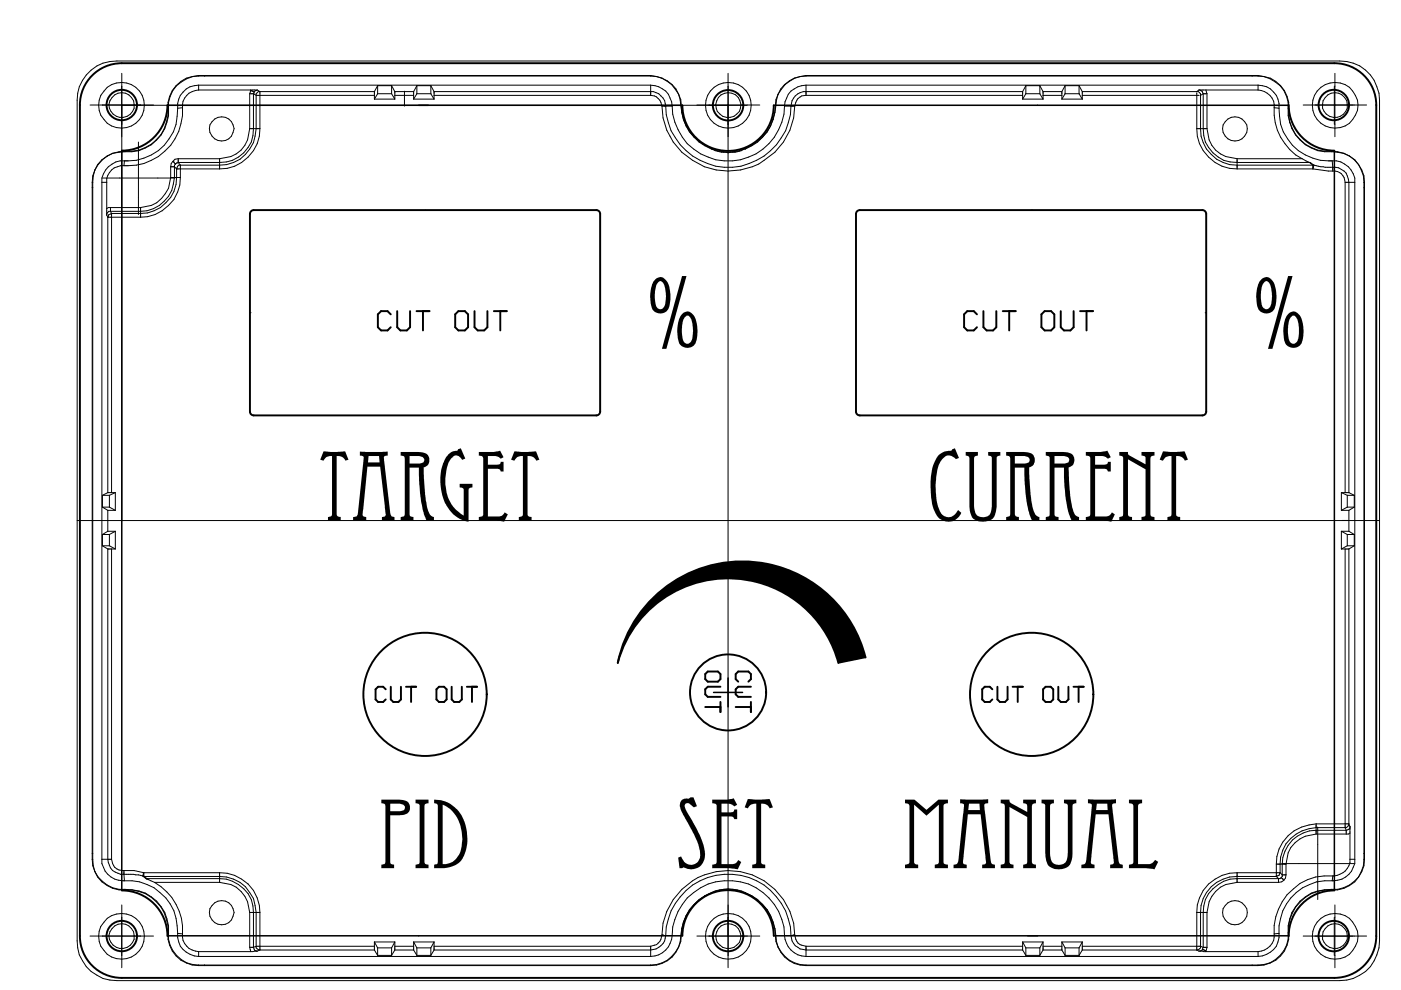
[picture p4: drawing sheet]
<svg xmlns="http://www.w3.org/2000/svg" width="297mm" height="210mm" viewBox="0 0 297 210" stroke-linecap="round" stroke-linejoin="round" font-family="sans-serif">
<g fill="none" stroke="#000" stroke-width=".21">
<path d="M18.3 15.9a8 8 0 0 1 6.5-3h259.3a8.3 8.3 0 0 1 8.4 8.3v178.3a8.3 8.3 0 0 1-8.4 8.4h-259.3a8.3 8.3 0 0 1-8.4-8.4v-178.3a7.8 7.8 0 0 1 1.9-5.3zM25.8 15.6v94.8M42.1 19.1a3.4 3.4 0 0 0-3.4 3.1 11.9 11.9 0 0 1-13.1 12.9 3.5 3.5 0 0 0-3 2.8v7.7l.3 .5M42.1 16a6.9 6.9 0 0 0-6.5 8.5 8.5 8.5 0 0 1-9.1 7.6M42.1 16.1a6.8 6.8 0 0 0-6.4 8.4 8.7 8.7 0 0 1-9.2 7.7M42.1 18.1a4.5 4.5 0 0 0-4.4 4.9M42.1 16v.1M42.1 18.1v1M42.1 19.1h12.4M42.1 16h95.9M42.1 16.1h95.9M42.1 18.1h95.9"/>
<path d="M43.4 16v.1M52.9 19.9h.8M52.9 19.9v7.4M53.2 19.2l.7 .3M53.2 19.2l-.3 .7M53.2 19.1v.1M53.7 19.9v7.4a7 7 0 0 1-7.1 7.1h-8.8M53.7 19.9l.6 .3h25.1M53.9 19.5l-.2 .4M54.5 19.1l.6 .3v7.9M54.5 19.1l-.6 .4M79.4 19.4h-24.6l-.5 .5v7.4a7.8 7.8 0 0 1-7.7 7.7h-8.7l-.5 .8"/>
<path d="M79.4 19.4v1.6M80.1 19.9h2.9M80.1 18.2v1.7M80.1 18.2l-.7 1.2M80.1 19.9l-.7 1.1M80.1 18.2h2.9M83 18.2v1.7M83 18.2l.7 1.2M83 19.9l.7 1.1M83.7 19.4h4M83.7 19.4v1.6M85.8 19.3v3.2"/>
<path d="M87.7 19.4v1.6M88.4 19.9h2.9M88.4 18.2v1.7M88.4 18.2l-.7 1.2M88.4 19.9l-.7 1.1M88.4 18.2h2.9M91.3 18.2v1.7M91.3 18.2l.7 1.2M91.3 19.9l.7 1.1M92 19.4h46.5a3.3 3.3 0 0 1 2.6 3.1 13.3 13.3 0 0 0 9.8 12.4 13.3 13.3 0 0 0 14.7-5.7 12.9 12.9 0 0 0 2.1-6.7 3.2 3.2 0 0 1 2.6-3.1h46.5M92 19.4v1.6M138 16v.1"/>
<path d="M138 18.1v2.1M138 18.1a4.7 4.7 0 0 1 4.5 4.4M138 16.1l1.2 .1M138 16l1.2 .2M139.2 16.2l1.1 .4M140.3 16.6a7 7 0 0 1 3.6 3.4M140.3 16.6a6 6 0 0 1 3.6 3.4M143.9 20l.4 2.4M143.9 20l.4 1.1 .2 1.3M154.4 15.6v189.6M165 20l-.5 1.1-.1 1.3M165 20l-.5 2.4"/>
<path d="M169.6 16.2a6.4 6.4 0 0 0-4.6 3.8M169.6 16.2a7.2 7.2 0 0 0-4.6 3.8M170.9 18.1a4.7 4.7 0 0 0-4.6 4.4M170.9 16v.1M170.9 18.1v2.1M170.9 16h95.8M170.9 16.1h95.8M170.9 16l-1.3 .2M170.9 16.1l-1.3 .1M170.9 18.1h95.8M216.8 19.4v1.6M217.5 19.9h3"/>
<path d="M217.5 18.2v1.7M217.5 18.2l-.7 1.2M217.5 19.9l-.7 1.1M217.5 18.2h3M220.5 18.2v1.7M220.5 18.2l.6 1.2M220.5 19.9l.6 1.1M221.1 19.4h4M221.1 19.4v1.6M225.1 19.4v1.6M225.8 19.9h3M225.8 18.2v1.7"/>
<path d="M225.8 18.2l-.7 1.2M225.8 19.9l-.7 1.1M225.8 18.2h3M228.8 18.2v1.7M228.8 18.2l.7 1.2M228.8 19.9l.7 1.1M229.5 19.4h24.6l.4 .5v7.4a7.8 7.8 0 0 0 7.8 7.7h16.3M229.5 19.4v1.6M253.7 19.8v7.5M254.4 19.1l.5 .2 .2 .6M255.1 19.9l-.7 .3M255.1 19.9h.8"/>
<path d="M255.1 19.9v7.4a7 7 0 0 0 7.2 7.1h15.4M255.7 19.1l.2 .8M255.9 19.9v7.4M265.5 16v.1M266.7 19.1h-12.5l-.5 .4M266.7 16v.1M266.7 18.1v1M266.7 19.1a3.7 3.7 0 0 1 3.5 3.1 11.6 11.6 0 0 0 5.9 11.5M266.7 18.1a4.5 4.5 0 0 1 4.5 4.9M266.7 16l1.3 .2M266.7 16.1l1.3 .1M268 16.2a6.8 6.8 0 0 1 5.2 8.3l.3 1.4"/>
<path d="M268 16.2a6.8 6.8 0 0 1 5.1 8.3l.4 1.4M282.9 18.3v8.1M283 15.6v13.4M19.1 22.3h13.4M19.5 38.7v143.5M19.5 39.8h.2M19.5 38.7h.2M19.7 38.7v143.5M20.1 36l-.4 1.3-.2 1.4M20.1 36l-.3 1.3-.1 1.4M21.6 38.7h1M21.7 37.7h15.4"/>
<path d="M22.7 33.1l-1.1 .8-.9 1-.6 1.1M22.7 33.1l-1 .8-.9 1-.7 1.1M23.9 32.5l-1.2 .6M25.8 22.3h132.6M26.4 34.1l-.1 1M26.5 32.1l-2.6 .4M26.5 32.2l-2.6 .3M26.5 32.1v.1M29.4 30.1v15.4M35.6 23.1h.1M36.2 37.6a6.6 6.6 0 0 1-6.4 6.4M36.2 37.6h2"/>
<path d="M36.2 35.4h.8l.4 .4M36.2 35.4v2.2M36.6 34.2l.6 .6M36.6 34.2l-.3 .5-.1 .7M37.4 35.8a8.2 8.2 0 0 1-2.2 7.2 7.5 7.5 0 0 1-5.4 2.3h-6.1M37.4 35.8h9.2M37.7 23a10.5 10.5 0 0 1-10.5 11.1 4.9 4.9 0 0 0-5.6 3.6v145.4a4.7 4.7 0 0 0 4.4 3.6 10.4 10.4 0 0 1 11.3 8l.4 3.2M37.8 34.4l-.8 .6a10.8 10.8 0 0 1-1.3 6.6 7.3 7.3 0 0 1-5.9 3.2h-6.7l-.5 .5M37.8 34.4l.4 .6v2.6M37.8 33.7v.7M37.8 33.7l-.7 .1-.5 .4M37.8 33.7h8.8"/>
<path d="M38.2 37.6a8.6 8.6 0 0 1-8.4 8.5M38.7 22.8l-1 .2M46.6 33.7v2.1M52.9 27.3a6.2 6.2 0 0 1-6.3 6.4M52.9 27.3h2.2M55.1 27.3a8.6 8.6 0 0 1-8.5 8.5M79.4 21h4.3M83.7 20.2h4M87.7 21h4.3M92 20.2h46M138 20.2a2.37 2.37 0 0 1 2.3 2.3M140.3 22.5h2.2"/>
<path d="M140.3 22.5a14.1 14.1 0 0 0 14.1 13.8 14.1 14.1 0 0 0 14.1-13.8M142.5 22.5a11.9 11.9 0 0 0 11.9 11.6 11.9 11.9 0 0 0 11.9-11.6M144.3 22.4h.2M144.3 22.4l.3 1.5M144.5 22.4l.1 1.5M144.6 23.9l.3 1.4 .6 1.4M145.5 26.7l1.7 2.4M145.5 26.7l.7 1.3 1 1.1M147.2 29.1l2.3 1.7 1.3 .7M147.2 29.1l1 1 2.6 1.5M147.8 22.3h13.3M150.8 31.5v.1"/>
<path d="M150.8 31.5a8.5 8.5 0 0 0 7.2 0M150.8 31.6a8.5 8.5 0 0 0 7.2 0M158 31.5v.1M161.7 29.1l-2.3 1.7-1.4 .7M161.7 29.1l-1.1 1-2.6 1.5M163.4 26.7l-1.7 2.4M163.4 26.7l-.7 1.3-1 1.1M164.3 23.9l-.9 2.8M164.3 23.9l-.4 1.4-.5 1.4M164.4 22.4h.1M164.4 22.4l-.1 1.5M164.5 22.4l-.2 1.5"/>
<path d="M166.3 22.5h2.2M170.9 20.2h45.9M170.9 20.2a2.34 2.34 0 0 0-2.4 2.3M216.8 21h4.3M221.1 20.2h4M225.1 21h4.4M229.5 20.2h24.7M253.7 27.3h2.2M253.7 27.3a8.6 8.6 0 0 0 8.6 8.5M255.9 27.3a6.2 6.2 0 0 0 6.4 6.4M262.3 35.8h16.1M262.3 33.7v2.1"/>
<path d="M262.3 33.7h13.8M270.2 22.8l1 .2M271.2 23a10.5 10.5 0 0 0 10.5 11.1 4.9 4.9 0 0 1 5.5 3.6v145.4a4.7 4.7 0 0 1-4.4 3.6 10.7 10.7 0 0 0-11.6 12.1 4.5 4.5 0 0 1-4.5 4M273.1 23.1h.1M273.5 25.9a8.4 8.4 0 0 0 8.8 6.3M273.5 25.9a8.4 8.4 0 0 0 8.8 6.2M276.1 33.7l1.6 .7M276.3 22.3h13.5M277.7 34.4l.7 .6v.8M277.7 34.4l.9 .6M278.4 35.8l3.3 .5a2.64 2.64 0 0 1 3.4 1.8l.1 .6M278.6 35l2.4 .5a4.2 4.2 0 0 1 4.4 1.2l.6 2v65.7"/>
<path d="M278.6 35l-.2 .8M281 20.7a2.63 2.63 0 0 1 3.9-.2 2.63 2.63 0 0 1-.3 3.9 2.63 2.63 0 0 1-3.9-.8 2.65 2.65 0 0 1 .3-2.9zM282.3 32.1v.1M282.3 32.1l2.7 .4 1.1 .6M282.3 32.2l2.6 .3 1.2 .6M282.5 34.1l.1 2.2M285.2 38.7h2M285.2 38.7v65.7M286.1 33.1l1.1 .8 .8 1M286.1 33.1l1 .8 .9 1M288 34.9l.7 1.1 .5 1.3 .1 1.4M288 34.9l1.1 2.4 .1 1.4"/>
<path d="M289.2 39.8h.1M289.2 38.7h.1M289.2 38.7v143.5M289.3 38.7v143.5M22.9 46.1h6.9M22.9 46.1v58.3M23.4 44v.8l.3 .5M23.7 45.3a.78 .78 0 0 0-.8 .8M23.7 45.3v59.1M29.8 44h-6.8l-.4 .2M29.8 44v2.1M90.1 44.5h.1"/>
<path d="M218.6 44.5h.1M53 66.3h.2M255.5 66.3h.2M16.4 110.4h276.1M21.7 115.7l1.2 .7M21.7 107.5l1.2 .7M21.7 115.7h1.5M21.7 113.3h1.5M21.7 107.5h1.5M21.7 105v2.5M21.7 113.3v2.4M21.7 105h1.5"/>
<path d="M22.9 116.4v65.8a3.2 3.2 0 0 0 2.7 3.2h2.7l2 .3M22.9 116.4h1.6M22.9 112.6l-1.2 .7M22.9 104.4h1.6M22.9 104.4l-1.2 .6M22.9 108.2v4.4M22.9 112.6h1.6M22.9 108.2h1.6M23.2 115.7l1.3 .7M23.2 107.5l1.3 .7M23.2 105v2.5M23.2 113.3v2.4"/>
<path d="M23.7 116.4v65.8M24.5 104.4v3.8M24.5 112.6v3.8M24.5 112.6l-1.3 .7M24.5 104.4l-1.3 .6M284.4 116.4h1.6M284.4 104.4h1.6M284.4 104.4v3.8M284.4 112.6v3.8M284.4 112.6h1.6M284.4 108.2h1.6M284.4 112.6l1.2 .7"/>
<path d="M284.4 104.4l1.2 .6M285.2 116.4v59.1l.2 .5M285.6 105v2.5M285.6 113.3v2.4M285.6 115.7h1.5M285.6 113.3h1.5M285.6 107.5h1.5M285.6 105h1.5M285.6 115.7l-1.2 .7M285.6 107.5l-1.2 .7M286 112.6l1.1 .7M286 104.4l1.1 .6"/>
<path d="M286 108.2v4.4M286 116.4v58.3M287.1 115.7l-1.1 .7M287.1 107.5l-1.1 .7M287.1 105v2.5M287.1 113.3v2.4M279 174.7a8.6 8.6 0 0 0-8.4 8.5M279 176.8a6.4 6.4 0 0 0-6.3 6.4M279 174.7v2.1M279 174.7h7M279.4 175.4v15.3M285.4 176h-6.4a7.2 7.2 0 0 0-7.1 7.2v2.6l-.5 .5h-9.1a7.2 7.2 0 0 0-7.2 7.2v7.4"/>
<path d="M285.4 176v.8M286 174.7l.2 .5v7.7a3.7 3.7 0 0 1-3.4 2.8 11.2 11.2 0 0 0-10.9 5.5 12 12 0 0 0-1.7 7.5 3.6 3.6 0 0 1-3.5 3.1M286 174.7l-.2 .5-.4 .3h-6.4a7.8 7.8 0 0 0-7.6 7.7v1.8M286.2 175.6l-.8 .4M286.2 176.6l-.3 .2h-6.9M19.1 198.5h13.4M19.5 180.9h.2M19.5 182.2h.2M19.5 182.2l.2 1.4 .4 1.2M19.7 182.2l.1 1.4 .3 1.2M20.1 184.8a7 7 0 0 0 7.9 3.9M20.1 184.8a6.7 6.7 0 0 0 6.4 3.8"/>
<path d="M21.6 182.2h2.1M23.7 182.2a2.34 2.34 0 0 0 2.3 2.4h2.4l2.1 .4M23.8 196.9a2.63 2.63 0 0 1 3.9-.2 2.63 2.63 0 0 1-.3 3.9 2.63 2.63 0 0 1-3.9-.8 2.22 2.22 0 0 1 .3-2.9zM25.8 191.9v13.3M26.3 184.6l.1 2.1M26.5 188.6v.1M26.5 188.6l1.5 .1M28 188.7a8.9 8.9 0 0 1 7.6 10.4 6.5 6.5 0 0 0 6.5 5.6M28 188.7a8.5 8.5 0 0 1 7.7 7.6 6.7 6.7 0 0 0 6.4 8.3M30.3 185.7l.2 .1M30.3 185.7l.6 .6M30.5 185v.8"/>
<path d="M30.5 185l-.2 .7M30.5 185.8l.7 .6M30.5 185.8h16.1a7.6 7.6 0 0 1 7.7 7.7v7.5l.8 .4M30.5 185h16.1M30.9 186.3h15.7a7.2 7.2 0 0 1 7.1 7.2v7.4M30.9 186.3l.3 .1M31.2 186.4l1.6 .7M32.8 187.1a11.9 11.9 0 0 1 5.9 11.6 3.6 3.6 0 0 0 3.4 3.1M32.8 187.1h13.8M35.6 197.8h.1M37.7 197.9a4.5 4.5 0 0 0 4.4 4.9M37.7 197.9l1 .1"/>
<path d="M46.6 185v2.1M46.6 187.1a6.4 6.4 0 0 1 6.3 6.4M46.6 185a8.4 8.4 0 0 1 8.5 8.5M52.9 193.5h2.2M52.9 193.5v7.4M55.1 193.5v7.9M79.4 199.7v1.7M79.4 199.7l.7 1.3M79.4 199.7h4.3M83.7 199.7v1.7M83.7 199.7l-.7 1.3M87.7 199.7v1.7"/>
<path d="M87.7 199.7l.7 1.3M87.7 199.7h4.3M92 199.7v1.7M92 199.7l-.7 1.3M140.3 198.2a2.45 2.45 0 0 1-2.3 2.4M140.3 198.2l2.2 .2M140.3 198.2a14.1 14.1 0 0 1 14.1-13.6 14.1 14.1 0 0 1 14.1 13.6M142.5 198.4a11.9 11.9 0 0 1 11.9-11.7 11.9 11.9 0 0 1 11.9 11.7M142.5 198.4a4.7 4.7 0 0 1-4.5 4.4M144.3 198.4a6.4 6.4 0 0 1-6.3 6.2M144.3 198.4h.2M144.5 198.4a6.4 6.4 0 0 1-6.5 6.3"/>
<path d="M144.6 196.9l-.1 1.5M144.6 196.9l-.3 1.5M145.5 194.1l-.6 1.4-.3 1.4M147.2 191.8l-1.7 2.3M147.2 191.8l-1 1.1-.7 1.2M147.8 198.5h13.3M149.5 189.9l-2.3 1.9M149.5 189.9l-1.3 .8-1 1.1M150.8 189.4l-1.3 .5M150.8 189.2v.2M150.8 189.2l-1.3 .7M155.4 188.6h-1.9l-2.7 .8"/>
<path d="M155.4 188.6a8.3 8.3 0 0 0-4.6 .6M155.4 188.6l2.6 .8M155.4 188.6l1.8 .3 .8 .3M158 189.4l1.4 .5M158 189.2v.2M158 189.2l1.4 .7M159.4 189.9l2.3 1.9M159.4 189.9l1.2 .8 1.1 1.1M161.7 191.8l1.7 2.3M161.7 191.8l1 1.1 .7 1.2M163.4 194.1l.9 2.8M163.4 194.1l.5 1.4 .4 1.4"/>
<path d="M164.3 196.9l.1 1.5M164.3 196.9l.2 1.5M164.4 198.4h.1M164.4 198.4a6.4 6.4 0 0 0 6.5 6.3M164.5 198.4a6.4 6.4 0 0 0 6.4 6.2M166.3 198.4a4.7 4.7 0 0 0 4.6 4.4M168.5 198.2l-2.2 .2M168.5 198.2a2.34 2.34 0 0 0 2.4 2.4M216.8 199.7v1.7M216.8 199.7l.7 1.3M216.8 199.7h4.3M221.1 199.7v1.7"/>
<path d="M221.1 199.7l-.6 1.3M225.1 199.7v1.7M225.1 199.7l.7 1.3M225.1 199.7h4.4M229.5 199.7v1.7M229.5 199.7l-.7 1.3M253.7 193.5h2.2M253.7 193.5v7.9M255.9 193.5v7.4M262.3 185a8.4 8.4 0 0 0-8.6 8.5M262.3 187.1a6.4 6.4 0 0 0-6.4 6.4M262.3 185v2.1"/>
<path d="M262.3 185h9.1M262.3 187.1h8.8M270.6 185.8h-8.3a7.6 7.6 0 0 0-7.8 7.7v7.5l-.8 .4M270.6 185.8l.5 .5v.8M270.6 183.2v2.6M270.6 183.2h2.1M271.2 197.9l-1 .1M271.4 185l.5 .5h.8M271.4 185a.78 .78 0 0 1-.8 .8M271.6 186.1l.6 .5M271.7 183.1h15.4M272.2 186.6l-.5 .4-.6 .1"/>
<path d="M272.7 185.5l-.2 .7-.3 .4M272.7 183.2v2.3M273.1 197.8h.1M276.3 198.5h13.5M280.9 188.7a8.9 8.9 0 0 0-7.7 10.4 6.5 6.5 0 0 1-6.5 5.6M280.9 188.7a8.5 8.5 0 0 0-7.8 7.6 6.7 6.7 0 0 1-6.4 8.3M281 196.9a2.63 2.63 0 0 1 3.9-.2 2.63 2.63 0 0 1-.3 3.9 2.63 2.63 0 0 1-3.9-.8 2.65 2.65 0 0 1 .3-2.9zM282.3 188.6v.1M282.3 188.6l-1.4 .1M282.6 185.7l-.1 1M282.9 194.5v8.1M283 191.9v13.3"/>
<path d="M286.2 182.2h1M288 185.9a7 7 0 0 1-7.1 2.8M288 185.9a6.7 6.7 0 0 1-5.7 2.7M289.2 180.9h.1M289.2 182.2h.1M289.2 182.2l-.1 1.4-1.1 2.3M289.3 182.2l-.1 1.4-.5 1.2-.7 1.1M42.1 201.8v1M42.1 204.6v.1M42.1 204.7h95.9M42.1 204.6h95.9M42.1 202.8h95.9"/>
<path d="M43.4 204.6v.1M52.9 200.9h.8M52.9 200.9l.3 .9M53.7 200.9l.3 .5 .3 .3M55.1 201.4l-1.5 .4h-11.5M55.1 201.4h24.3M79.4 200.6h-25.1l-.6 .3M79.4 201.4l.7 1.2M80.1 201v1.6M80.1 201h2.9M80.1 202.6h2.9M83 201v1.6"/>
<path d="M83.7 200.6h4M83.7 201.4l-.7 1.2M83.7 201.4h4M87.7 201.4l.7 1.2M88.4 201v1.6M88.4 201h2.9M88.4 202.6h2.9M91.3 201v1.6M92 201.4h46a3.3 3.3 0 0 0 3.1-3 13.3 13.3 0 0 1 13.3-13.1 13.3 13.3 0 0 1 13.3 13.1 3.1 3.1 0 0 0 3.2 3h45.9M92 200.6h46M92 201.4l-.7 1.2M138 200.6v2.2"/>
<path d="M138 204.6v.1M170.9 200.6h45.9M170.9 200.6v2.2M170.9 204.6v.1M170.9 204.7h95.8M170.9 204.6h95.8M170.9 202.8h95.8M216.8 201.4l.7 1.2M217.5 201v1.6M217.5 201h3M217.5 202.6h3M220.5 201v1.6"/>
<path d="M221.1 200.6h4M221.1 201.4l-.6 1.2M221.1 201.4h4M225.1 201.4l.7 1.2M225.8 201v1.6M225.8 201h3M225.8 202.6h3M228.8 201v1.6M229.5 200.6h25l.6 .3M229.5 201.4l-.7 1.2M229.5 201.4h24.2M253.7 201.4l.5 .3 1 .1h11.5"/>
<path d="M255 201.3l-.5 .4M255 201.3l.7 .4M255.1 200.9h.8M255.1 200.9l-.1 .4M255.7 201.7v.1M255.9 200.9l-.2 .8M265.5 204.6v.1M266.7 201.8v1M266.7 204.6v.1"/>
<circle cx="25.8" cy="22.3" r="4.9"/>
<circle cx="25.8" cy="22.3" r="2.64"/>
<circle cx="47" cy="27.3" r="2.56"/>
<circle cx="154.4" cy="22.3" r="2.63"/>
<circle cx="154.4" cy="22.3" r="4.9"/>
<circle cx="261.9" cy="27.3" r="2.59"/>
<circle cx="283.1" cy="22.3" r="4.9"/>
<circle cx="25.8" cy="198.5" r="4.9"/>
<circle cx="47" cy="193.5" r="2.56"/>
<circle cx="154.4" cy="198.5" r="2.63"/>
<circle cx="154.4" cy="198.5" r="4.9"/>
<circle cx="261.9" cy="193.5" r="2.59"/>
<circle cx="283" cy="198.6" r="4.8"/>
</g>
<g fill="#000">
<path d="M204.8 95.8h2.5v.8l-.7 .2-.1 .4v10.1a1.99 1.99 0 0 0 1.3 2.3 1.81 1.81 0 0 0 2.4-2l.1-10.3a.6 .6 0 0 0-.8-.7v-.8h2.6v.8l-.5 .1-.3 .3-.1 11a2.53 2.53 0 0 1-3.2 2.6 2.32 2.32 0 0 1-2.4-2.3l-.1-11a.6 .6 0 0 0-.7-.7zM68.6 95.7l1.6 .1 3-.1 .7 1.8-.7 .2-.7-.8-1.1-.2v12.1a.69 .69 0 0 0 .8 .8v.8h-2.7v-.8l.7-.1 .2-.4v-12.4l-1.2 .2-.6 .8-.7-.2zM95 96.4a2.89 2.89 0 0 1 2-.9l.1-.2 .6-.2 .9 2.1-.6 .3a1.33 1.33 0 0 0-1.3-.9 1.33 1.33 0 0 0-1.3 .9 10.8 10.8 0 0 0-.7 7.1 7.6 7.6 0 0 0 3.6 4.7v-5.3a.65 .65 0 0 0-.8-.7v-.7h2.7v.7l-.4 .1a.5 .5 0 0 0-.5 .7v6.5a7.7 7.7 0 0 1-5.9-7.5 9.3 9.3 0 0 1 1.6-6.7zM101.5 95.8h3.2l1.3-.3 .8 1.4-.7 .4-.4-.4-.6-.2h-1.7v1.8h2.3l.3-.1 .1-.5h.7v2.1h-.7a.64 .64 0 0 0-.6-.6h-2.1v10.1h2.2a1.38 1.38 0 0 0 1.4-.9l.7 .5-.8 1.5-1.7-.2h-3.7v-.8l.4-.1a.59 .59 0 0 0 .6-.7v-11.5a.67 .67 0 0 0-.9-.7zM109.1 95.7l1.5 .1 3.1-.1 .6 1.8-.6 .2-.7-.8-1.2-.2v12.1a.69 .69 0 0 0 .9 .8v.8h-2.7v-.8l.6-.1 .3-.4v-12.4l-1.3 .2-.5 .8-.7-.2zM138.3 126.9a27 27 0 0 1 45.2 12.3l-.1 .2-5.6 1.2a24.2 24.2 0 0 0-21.8-17.9 24.2 24.2 0 0 0-24 14.8l-.2-.1a26.5 26.5 0 0 1 6.5-10.5zM199 96.5a6.3 6.3 0 0 1 2.8-1l.1-.2 .6-.2 .8 2-.6 .2a1.79 1.79 0 0 0-3.2 .4 10.3 10.3 0 0 0-1.1 5.3 10.2 10.2 0 0 0 1.4 6.1 2.11 2.11 0 0 0 3.3-1l.7 .6a2.99 2.99 0 0 1-3 1.9 2.99 2.99 0 0 1-2.7-2.3 17.8 17.8 0 0 1-.6-8 7.6 7.6 0 0 1 1.5-3.8zM230.2 95.8h3.3l1.3-.3 .7 1.4-.6 .4-.4-.4-.5-.2h-1.8v1.8h2.2l.4-.2 .1-.4h.6v2.1h-.6a.63 .63 0 0 0-.7-.6h-2v10.1l2.7-.1 .3-.1 .6-.7 .6 .5-.8 1.5-1.7-.2h-3.7v-.8l.4-.1a.54 .54 0 0 0 .6-.7v-11.5a.62 .62 0 0 0-.9-.7h-.1zM237.3 95.8h1.9l.1 .6 3.6 2.1v-1.2a.64 .64 0 0 0-.9-.7v-.8h2.8v.8h-.2a.61 .61 0 0 0-.7 .8v11.4a.67 .67 0 0 0 .9 .8v.8h-2.8v-.8l.4-.1a.48 .48 0 0 0 .5-.6v-9.4l-3.7-2.1v11.4a.67 .67 0 0 0 .8 .8v.8h-2.7v-.8l.4-.1a.48 .48 0 0 0 .4-.6v-11.6a.58 .58 0 0 0-.2-.6 .58 .58 0 0 0-.6-.1zM246.6 95.7l1.5 .1 3.1-.1 .7 1.8-.7 .2-.7-.8-1.1-.2v12.3a.66 .66 0 0 0 .8 .6v.8h-2.7v-.8l.6-.1 .3-.4v-12.4l-1.3 .2-.5 .8-.7-.2zM144.4 169.7a1.77 1.77 0 0 1 1.6-.4l.4-.3h.6l.8 1.9-.7 .3-.6-.6a.74 .74 0 0 0-1.1-.2 .74 .74 0 0 0-.1 1.1l1.7 3a16.1 16.1 0 0 1 2.5 6.6 2.99 2.99 0 0 1-4.5 2.8l-.4 .2h-.5l-.3-2.3 .6-.2 .2 .5a1.97 1.97 0 0 0 2.3 1.2 1.97 1.97 0 0 0 1.6-2 12.4 12.4 0 0 0-2-5.7l-1.3-2.2a7.3 7.3 0 0 1-1-2.9zM220.8 169.5h2.7v.8h-.3a.6 .6 0 0 0-.6 .8v9.9a2.02 2.02 0 0 0 1.3 2.3 1.9 1.9 0 0 0 2.5-2.3v-10a.66 .66 0 0 0-.8-.7v-.8h2.6v.8h-.2a.6 .6 0 0 0-.6 .8v9.4a3.9 3.9 0 0 1-.8 3.2 3.6 3.6 0 0 1-2.1 .6 2.57 2.57 0 0 1-2.9-2.8v-10.5a.56 .56 0 0 0-.7-.7z"/>
<path d="M88.1 169.5h2.8v.8h-.2a.61 .61 0 0 0-.7 .8v11.4a.67 .67 0 0 0 .9 .8v.8h-2.8v-.8h.4a.54 .54 0 0 0 .5-.7v-11.6a.64 .64 0 0 0-.9-.7zM151 169.5h3.2l1.4-.2 .7 1.3-.6 .4-.4-.4-.5-.2h-1.8v1.8h2.2l.4-.2 .1-.4h.6v2.1h-.6a.64 .64 0 0 0-.8-.6h-1.9v10.1l2.7-.1 .3-.1 .5-.6 .7 .4-.8 1.5-1.7-.2h-3.7v-.8h.4a.54 .54 0 0 0 .5-.8v-11.5a.62 .62 0 0 0-.8-.7h-.1zM158.5 169.4l1.6 .1 3.1-.1 .7 1.8-.7 .2a1.68 1.68 0 0 0-1.8-1v12.3a.65 .65 0 0 0 .8 .6v.8h-2.7v-.8h.4a.48 .48 0 0 0 .5-.7v-12.2h-.5a1.63 1.63 0 0 0-1.4 1l-.6-.2zM191.9 169.5h2l2.5 2.2 2.6-2.2h2v.8l-.5 .1a.54 .54 0 0 0-.5 .7v11.7l.2 .4 .8 .1v.8h-2.8v-.8h.2a.61 .61 0 0 0 .7-.8v-11.9l-2.7 2.3-2.6-2.3v11.9a.7 .7 0 0 0 .9 .8v.8h-2.8v-.8h.4a.59 .59 0 0 0 .5-.8v-11.5a.56 .56 0 0 0-.6-.6l-.3-.1zM212.2 169.5h1.8l.1 .6 .3 .2 3.4 1.9v-1.2a.67 .67 0 0 0-.9-.7v-.8h2.7v.8l-.6 .1-.2 .5v11.6a.7 .7 0 0 0 .8 .8v.8h-2.7v-.8h.4a.53 .53 0 0 0 .5-.7v-9.4l-3.8-2.1v11.4a.7 .7 0 0 0 .9 .8v.8h-2.7v-.8h.3a.53 .53 0 0 0 .5-.7v-11.6a.64 .64 0 0 0-.8-.7zM239.4 169.5h2.7v.8l-.6 .1-.2 .5v12.3h2.4a1.61 1.61 0 0 0 1.2-.9l.7 .4-.8 1.6-1.7-.2h-3.7v-.8h.4a.54 .54 0 0 0 .5-.8v-11.5a.7 .7 0 0 0-.9-.7z"/>
<path d="M138.9 59.2l-.4 .7a7.3 7.3 0 0 0 0 5.9 2.08 2.08 0 0 0 2.4 .5 2.08 2.08 0 0 0 1.2-2.2 6.9 6.9 0 0 0-.8-4.6 1.42 1.42 0 0 0-2.4-.3zM139.6 59.8a.77 .77 0 0 1 .8-.1 .77 .77 0 0 1 .4 .7 6.8 6.8 0 0 1 0 4.7 .97 .97 0 0 1-1.2 .4 .97 .97 0 0 1-.6-1.1 7.1 7.1 0 0 1 .4-4.3zM144.7 66.5l-.6 .9a7.3 7.3 0 0 0 .1 5.7 2.04 2.04 0 0 0 2.3 .5 2.04 2.04 0 0 0 1.3-1.9 7.9 7.9 0 0 0-.8-4.9 1.42 1.42 0 0 0-2.3-.3zM145.1 67.4a.75 .75 0 0 1 .8-.5 .75 .75 0 0 1 .6 .7 7 7 0 0 1 0 4.8 .97 .97 0 0 1-1.2 .4 .97 .97 0 0 1-.6-1 7.3 7.3 0 0 1 .4-4.4zM144.6 58.5l-4.3 15.5h1l4.3-15.5z"/>
<path d="M267.4 59.2l-.4 .7a7.3 7.3 0 0 0 0 5.9 2.02 2.02 0 0 0 2.3 .5 2.02 2.02 0 0 0 1.2-1.9 7.8 7.8 0 0 0-.7-4.9 1.42 1.42 0 0 0-2.4-.3zM268.1 59.8a.77 .77 0 0 1 .8-.1 .77 .77 0 0 1 .4 .7 6.8 6.8 0 0 1-.1 4.7 .97 .97 0 0 1-1.1 .4 .97 .97 0 0 1-.6-1.1 6.6 6.6 0 0 1 .5-4.4zM273.2 66.5l-.6 .9a7.3 7.3 0 0 0 .1 5.7 2.04 2.04 0 0 0 2.3 .5 2.04 2.04 0 0 0 1.3-1.9 7.9 7.9 0 0 0-.8-4.9 1.42 1.42 0 0 0-2.3-.3zM273.6 67.4a.75 .75 0 0 1 .8-.5 .75 .75 0 0 1 .6 .7 7.7 7.7 0 0 1 0 4.8 .97 .97 0 0 1-1.2 .4 .97 .97 0 0 1-.6-1 7.3 7.3 0 0 1 .4-4.4zM273.1 58.5l-4.3 15.5h1l4.2-15.5z"/>
<path d="M76.3 95.7v.9h.1a.52 .52 0 0 1 .6 .1 .52 .52 0 0 1 .1 .6l-1.2 11.5a.82 .82 0 0 1-1 .8v.8h2.8l-.1-.8a.7 .7 0 0 1-.7-.3 .7 .7 0 0 1 0-.7l1-9.7h2.7l1.1 9.4a1.05 1.05 0 0 1-.1 1.2l-.6 .1v.8h2.6v-.8a.79 .79 0 0 1-.9-.9l-1.3-11a.86 .86 0 0 1 .2-1.1h.6v-.9zM78.1 96.7h2.3l.1 1.3h-2.5z"/>
<path d="M85 95.8v.8a.63 .63 0 0 1 .8 .8v11.7a.52 .52 0 0 1-.6 .5h-.2v.8h2.7l-.1-.8a.6 .6 0 0 1-.6-.2 .6 .6 0 0 1-.2-.6v-9.7h2v2.9l.4 3.5a14.2 14.2 0 0 0 1.2 4.9h1.6l-.1-.8a2.14 2.14 0 0 1-1.3-2.1l-.5-2.7-.3-5.7a1.66 1.66 0 0 0 1.2-1.9 1.66 1.66 0 0 0-1.9-1.3zM86.8 96.7h2a.9 .9 0 0 1 .9 .3 .9 .9 0 0 1 .1 .9l-.9 .4h-2.1z"/>
<path d="M213.3 95.8v.8h.2a.6 .6 0 0 1 .7 .8v11.7a.68 .68 0 0 1-.9 .5v.8h2.7l-.1-.8a.63 .63 0 0 1-.7-.8v-9.7h2v2.9l.3 3.5a14.2 14.2 0 0 0 1.3 4.9h1.6v-.8h-.2a2.98 2.98 0 0 1-1.4-2.7l-.3-2.1-.3-5.7a1.66 1.66 0 0 0 1.2-1.9 1.66 1.66 0 0 0-1.9-1.3zM215.2 96.7h2a.9 .9 0 0 1 .9 .3 .9 .9 0 0 1 .1 .9l-.9 .4h-2.1z"/>
<path d="M221.7 95.8v.8h.2a.6 .6 0 0 1 .6 .8v11.7a.62 .62 0 0 1-.8 .5v.8h2.7v-.8a.61 .61 0 0 1-.7-.2 .61 .61 0 0 1-.1-.6v-9.7h2v3.2l.4 3.5a14.4 14.4 0 0 0 1.2 4.6h1.6v-.8l-.3-.1a3.2 3.2 0 0 1-1.3-2.6l-.3-2.3-.3-5.5 .7-.4a1.68 1.68 0 0 0 .3-1.9 1.68 1.68 0 0 0-1.7-.9zM223.6 96.7h1.9a.89 .89 0 0 1 1 .3 .89 .89 0 0 1 0 1l-.8 .3h-2.1z"/>
<path d="M82.7 170.4h2a.9 .9 0 0 1 .9 .3 .9 .9 0 0 1 .1 .9l-.9 .4h-2.1zM80.9 169.5v.8a.63 .63 0 0 1 .8 .8v11.7a.63 .63 0 0 1-.8 .5v.8h2.7l-.1-.8a.6 .6 0 0 1-.6-.2 .6 .6 0 0 1-.2-.6v-9.6h1.8a2.09 2.09 0 0 0 2.4-1.4 1.61 1.61 0 0 0-1.9-1.9z"/>
<path d="M93.8 170.6a7.2 7.2 0 0 1 4.2 6.8 8 8 0 0 1-1 4.3 3.3 3.3 0 0 1-3.2 1.5zM92 169.5v.8h.2a.59 .59 0 0 1 .6 .8v11.7a.6 .6 0 0 1-.8 .5v.8h1.7a4.8 4.8 0 0 0 5.2-4.3 9.1 9.1 0 0 0-2.7-8.8l-1.7-1-1-.3z"/>
<path d="M203.6 169.5v.8a.69 .69 0 0 1 .7 .3 .69 .69 0 0 1 0 .8l-1.1 11.1a.81 .81 0 0 1-1 .8v.8h2.8v-.8a.7 .7 0 0 1-.8-.2 .7 .7 0 0 1 0-.8l1-9.6h2.7l1.1 9.4a.95 .95 0 0 1-.2 1.2h-.6v.8h2.7v-.8a.79 .79 0 0 1-.9-.9l-1.3-11a.86 .86 0 0 1 .2-1l.6-.1v-.8zM205.5 170.4h2.2v1.4h-2.4z"/>
<path d="M230.7 169.5v.8a.69 .69 0 0 1 .7 .3 .69 .69 0 0 1 0 .8l-1.1 11.1a.86 .86 0 0 1-1 .8v.8h2.8v-.8h-.2a.66 .66 0 0 1-.6-.3 .66 .66 0 0 1 0-.7l1-9.6h2.7l1.1 9.4a.95 .95 0 0 1-.2 1.2h-.5v.8h2.6v-.8a.79 .79 0 0 1-.9-.9l-1.3-11a.86 .86 0 0 1 .2-1l.6-.1v-.8zM232.6 170.4h2.2v1.4h-2.4z"/>
</g>
<path d="M26.2 31.9h-.4v156.9M35.5 22.3h109.2M164.1 22.3h109.1M282.9 31.9v156.9M183.5 139.4l-5.7 1.2M151.3 146.8h6.1M154.4 143.7v6.2M35.5 198.4h109.2M164.1 198.4h109.2" fill="none" stroke="#000" stroke-width=".32"/>
<g fill="none" stroke="#000" stroke-width=".41">
<path d="M19.5 16a8.9 8.9 0 0 1 6.3-2.6h257.1a8.9 8.9 0 0 1 8.9 8.9v176.2a8.9 8.9 0 0 1-8.9 8.8h-257.1a8.9 8.9 0 0 1-8.9-8.8v-176.2a8.8 8.8 0 0 1 2.6-6.3zM35.5 22.3a9.7 9.7 0 0 1-9.7 9.6M144.7 22.3a9.7 9.7 0 0 0 9.7 9.7 9.7 9.7 0 0 0 9.7-9.7M273.2 22.3a9.7 9.7 0 0 0 9.7 9.6M53.2 44.8l.6-.3h72.6a.81 .81 0 0 1 .8 .9v41.9a.81 .81 0 0 1-.8 .8h-72.6a.81 .81 0 0 1-.8-.8v-41.9zM181.7 44.8l.6-.3h72.6a.81 .81 0 0 1 .8 .9v41.9a.81 .81 0 0 1-.8 .8h-72.6a.81 .81 0 0 1-.8-.8v-41.9zM82.8 66.6l-.6-.6h-1.4l-.7 .6v2.8l.7 .7h1.4l.6-.7M84.2 66v3.4l.7 .7h1.4l.6-.7v-3.4M88.3 66h2.7M89.7 66v4.1M96.5 66.6l.7-.6h1.4l.6 .6v2.8l-.6 .7h-1.4l-.7-.7zM100.6 66v3.4l.7 .7h1.4l.6-.7v-3.4"/>
<path d="M104.7 66h2.7M106.1 66v4.1M207.1 66.6l-.6-.6h-1.4l-.7 .6v2.8l.7 .7h1.4l.6-.7M208.5 66v3.4l.7 .7h1.4l.6-.7v-3.4M212.6 66h2.7M214 66v4.1M220.8 66.6l.7-.6h1.3l.7 .6v2.8l-.7 .7h-1.3l-.7-.7zM224.9 66v3.4l.7 .7h1.3l.7-.7v-3.4M229 66h2.7M230.4 66v4.1M183.5 139.4a26.9 26.9 0 0 0-26.7-20.4 26.9 26.9 0 0 0-25.8 21.6 24.2 24.2 0 0 1 23.4-18 24.2 24.2 0 0 1 23.4 18M81.8 146.1l-.6-.5h-1l-.6 .5v2.2l.6 .5h1l.6-.5"/>
<path d="M82.9 145.6v2.7l.5 .5h1.1l.5-.5v-2.7M86.1 145.6h2.1M87.2 145.6v3.2M92.5 146.1l.6-.5h1.1l.5 .5v2.2l-.5 .5h-1.1l-.6-.5zM95.8 145.6v2.7l.5 .5h1.1l.5-.5v-2.7M99 145.6h2.1M100.1 145.6v3.2M149.5 142.9l.6-.5h2.1l.6 .5v1.1l-.6 .5h-2.1l-.6-.5zM149.5 149.9h3.3M152.8 145.6h-2.7l-.6 .5v1.1l.6 .6h2.7M152.8 148.8v2.2M156 149.9h3.2"/>
<path d="M156.5 144.5l-.5-.5v-1.1l.5-.5h2.2l.5 .5v1.1l-.5 .5M159.2 148.8v2.2M159.2 145.6h-2.7l-.5 .5v1.1l.5 .6h2.7M210.4 146.1l-.5-.5h-1.1l-.6 .5v2.2l.6 .5h1.1l.5-.5M211.5 145.6v2.7l.5 .5h1.1l.5-.5v-2.7M214.7 145.6h2.2M215.8 145.6v3.2M221.2 146.1l.5-.5h1.1l.5 .5v2.2l-.5 .5h-1.1l-.5-.5zM224.4 145.6v2.7l.5 .5h1.1l.5-.5v-2.7M227.6 145.6h2.2M228.7 145.6v3.2M25.8 188.8a9.7 9.7 0 0 1 9.7 9.7"/>
<path d="M144.7 198.4a9.7 9.7 0 0 1 9.7-9.7 9.7 9.7 0 0 1 9.7 9.7M282.9 188.8a9.7 9.7 0 0 0-9.7 9.7"/>
<circle cx="25.8" cy="22.3" r="3.2"/>
<circle cx="154.4" cy="22.3" r="3.2"/>
<circle cx="282.8" cy="22.3" r="3.2"/>
<circle cx="90.1" cy="147.2" r="13.1"/>
<circle cx="154.4" cy="146.8" r="8.1"/>
<circle cx="218.7" cy="147.2" r="13.1"/>
<circle cx="25.8" cy="198.5" r="3.2"/>
<circle cx="154.4" cy="198.5" r="3.2"/>
<circle cx="282.8" cy="198.5" r="3.2"/>
</g>
</svg>
